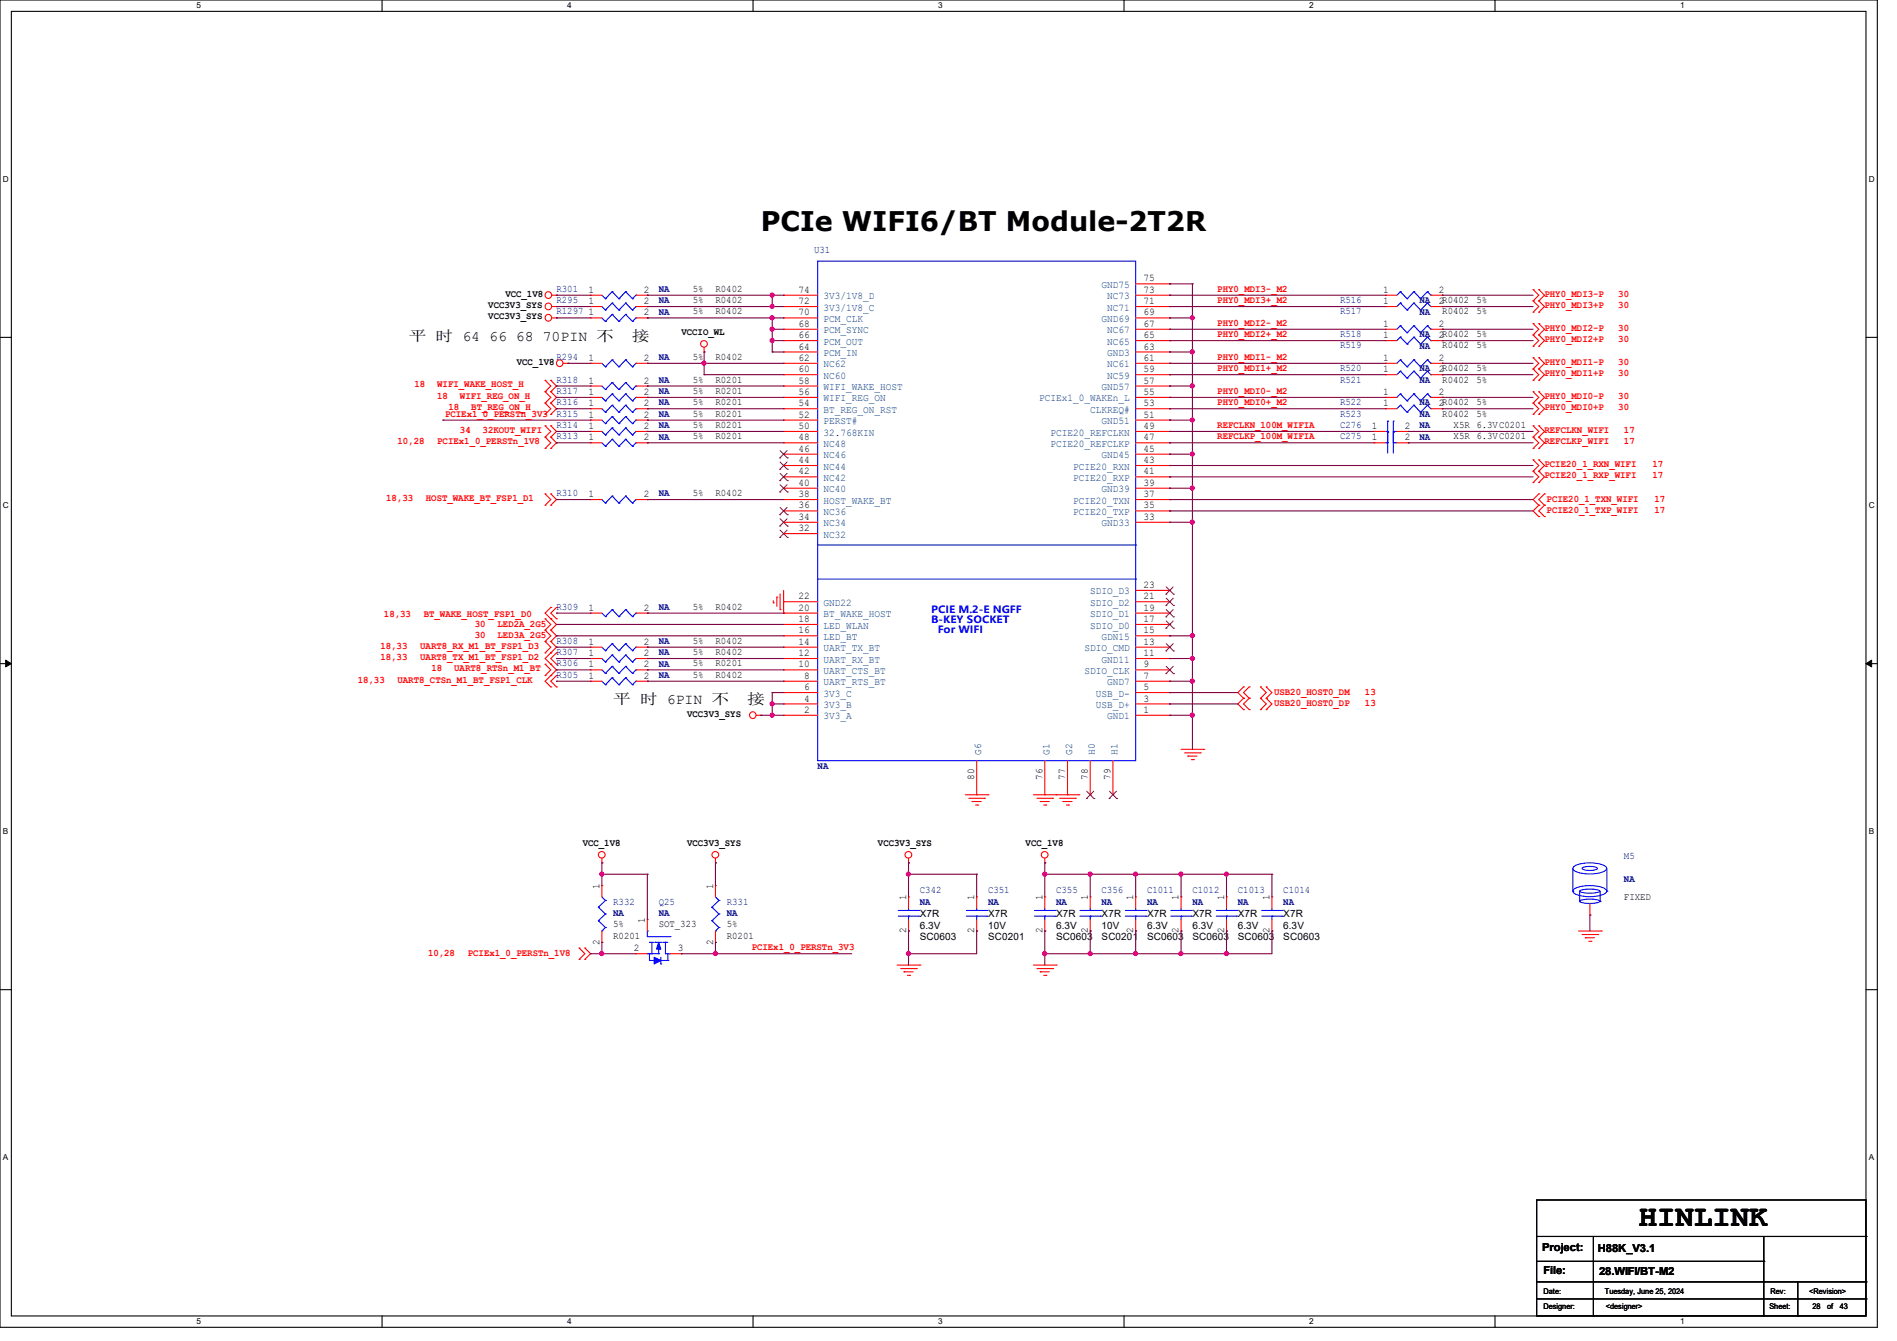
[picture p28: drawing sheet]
<svg xmlns="http://www.w3.org/2000/svg" width="297mm" height="210mm" viewBox="0 0 297 210" stroke-linecap="round" stroke-linejoin="round" font-family="sans-serif">
<defs><g id="words">
<text font-size="4.8" x="256.6" y="191.9">HINLINK</text>
<text font-size="4.2" x="119.1" y="36.2">PCIe WIFI6/BT Module-2T2R</text>
<g font-size="2.3">
<text x="64" y="53.4">平 时 64 66 68 70PIN 不</text>
<text x="98.9" y="53.4">接</text>
<text x="96" y="110.3">平 时 6PIN 不</text>
<text x="117" y="110.3">接</text>
</g>
<g font-size="1.7">
<text x="241.5" y="196">Project:</text>
<text x="250.1" y="196.1">H88K_V3.1</text>
<text x="241.6" y="199.5">File:</text>
<text x="250.4" y="199.7">28.WIFI/BT-M2</text>
</g>
<g font-size="1.6" fill="#00007f">
<text x="127.5" y="39.6">U31</text>
<text x="87.1" y="45.7">R301</text>
<text x="87.1" y="47.5">R295</text>
<text x="103.1" y="45.7">NA</text>
<text x="103.1" y="47.5">NA</text>
<text x="209.8" y="47.5">R516</text>
<text x="222.3" y="47.5">NA</text>
<text x="87.1" y="49.2">R1297</text>
<text x="103.1" y="49.3">NA</text>
<text x="209.8" y="49.2">R517</text>
<text x="209.8" y="52.8">R518</text>
<text x="222.3" y="49.3">NA</text>
<text x="222.3" y="52.8">NA</text>
<text x="87.1" y="59.9">R318</text>
<text x="87.1" y="56.3">R294</text>
<text x="103.1" y="59.9">NA</text>
<text x="103.1" y="56.4">NA</text>
<text x="209.8" y="54.6">R519</text>
<text x="209.8" y="58.1">R520</text>
<text x="209.8" y="59.9">R521</text>
<text x="222.3" y="54.6">NA</text>
<text x="222.3" y="58.2">NA</text>
<text x="222.3" y="59.9">NA</text>
<text x="87.1" y="65.2">R315</text>
<text x="87.1" y="63.5">R316</text>
<text x="87.1" y="61.7">R317</text>
<text x="103.1" y="65.3">NA</text>
<text x="103.1" y="63.5">NA</text>
<text x="103.1" y="61.7">NA</text>
<text x="209.8" y="65.2">R523</text>
<text x="209.8" y="63.5">R522</text>
<text x="222.3" y="65.3">NA</text>
<text x="222.3" y="63.5">NA</text>
<text x="87.1" y="67">R314</text>
<text x="87.1" y="68.8">R313</text>
<text x="103.1" y="67.1">NA</text>
<text x="103.1" y="68.8">NA</text>
<text x="209.8" y="68.8">C275</text>
<text x="209.8" y="67">C276</text>
<text x="222.3" y="68.8">NA</text>
<text x="222.3" y="67.1">NA</text>
<text x="87.1" y="77.7">R310</text>
<text x="103.1" y="77.7">NA</text>
<text x="87.1" y="95.5">R309</text>
<text x="103.1" y="95.5">NA</text>
<text x="87.1" y="100.8">R308</text>
<text x="103.1" y="100.8">NA</text>
<text x="87.1" y="102.6">R307</text>
<text x="87.1" y="104.4">R306</text>
<text x="87.1" y="106.1">R305</text>
<text x="103.1" y="102.6">NA</text>
<text x="103.1" y="104.4">NA</text>
<text x="103.1" y="106.2">NA</text>
<text x="128" y="120.4">NA</text>
<text x="254.3" y="134.6">M5</text>
<text x="96" y="141.7">R332</text>
<text x="96" y="143.5">NA</text>
<text x="103.1" y="141.7">Q25</text>
<text x="103.1" y="143.5">NA</text>
<text x="113.8" y="141.7">R331</text>
<text x="113.8" y="143.5">NA</text>
<text x="144" y="139.9">C342</text>
<text x="144" y="141.7">NA</text>
<text x="154.7" y="139.9">C351</text>
<text x="154.7" y="141.7">NA</text>
<text x="165.4" y="139.9">C355</text>
<text x="165.4" y="141.7">NA</text>
<text x="172.5" y="139.9">C356</text>
<text x="172.5" y="141.7">NA</text>
<text x="179.6" y="139.9">C1011</text>
<text x="179.6" y="141.7">NA</text>
<text x="186.7" y="139.9">C1012</text>
<text x="186.7" y="141.7">NA</text>
<text x="193.8" y="139.9">C1013</text>
<text x="193.8" y="141.7">NA</text>
<text x="200.9" y="139.9">C1014</text>
<text x="200.9" y="141.7">NA</text>
<text x="254.3" y="138.2">NA</text>
</g>
<g font-size="1.6">
<text x="79.1" y="46.4">VCC_1V8</text>
<text x="92.1" y="45.8">1</text>
<text x="92.1" y="47.6">1</text>
<text x="100.8" y="45.8">2</text>
<text x="100.8" y="47.6">2</text>
<text x="108.5" y="45.7">5%</text>
<text x="108.5" y="47.5">5%</text>
<text x="112" y="45.7">R0402</text>
<text x="112" y="47.5">R0402</text>
<text x="125" y="47.6">72</text>
<text x="125" y="45.8">74</text>
<text x="179" y="47.6">71</text>
<text x="179" y="44.1">75</text>
<text x="179" y="45.8">73</text>
<text x="216.6" y="47.6">1</text>
<text x="216.6" y="45.8">1</text>
<text x="225.3" y="47.6">2R0402</text>
<text x="225.3" y="45.8">2</text>
<text x="231.1" y="47.5">5%</text>
<text x="76.5" y="48.2">VCC3V3_SYS</text>
<text x="76.5" y="50">VCC3V3_SYS</text>
<text x="92.1" y="49.4">1</text>
<text x="100.8" y="49.4">2</text>
<text x="106.7" y="52.5">VCCIO_WL</text>
<text x="108.5" y="49.2">5%</text>
<text x="112" y="49.2">R0402</text>
<text x="125" y="53">66</text>
<text x="125" y="51.2">68</text>
<text x="125" y="49.4">70</text>
<text x="179" y="53">65</text>
<text x="179" y="51.2">67</text>
<text x="179" y="49.4">69</text>
<text x="216.6" y="53">1</text>
<text x="216.6" y="51.2">1</text>
<text x="225.3" y="53">2R0402</text>
<text x="225.3" y="51.2">2</text>
<text x="225.8" y="49.2">R0402</text>
<text x="231.1" y="49.2">5%</text>
<text x="231.1" y="52.8">5%</text>
<text x="80.9" y="57.1">VCC_1V8</text>
<text x="92.1" y="56.5">1</text>
<text x="100.8" y="56.5">2</text>
<text x="108.5" y="59.9">5%</text>
<text x="108.5" y="56.3">5%</text>
<text x="112" y="59.9">R0201</text>
<text x="112" y="56.3">R0402</text>
<text x="125" y="58.3">60</text>
<text x="125" y="56.5">62</text>
<text x="125" y="54.7">64</text>
<text x="179" y="58.3">59</text>
<text x="179" y="56.5">61</text>
<text x="179" y="54.7">63</text>
<text x="216.6" y="56.5">1</text>
<text x="216.6" y="58.3">1</text>
<text x="225.3" y="56.5">2</text>
<text x="225.3" y="58.3">2R0402</text>
<text x="225.8" y="54.6">R0402</text>
<text x="225.8" y="59.9">R0402</text>
<text x="231.1" y="54.6">5%</text>
<text x="231.1" y="58.1">5%</text>
<text x="231.1" y="59.9">5%</text>
<text x="92.1" y="60.1">1</text>
<text x="92.1" y="65.4">1</text>
<text x="92.1" y="63.6">1</text>
<text x="92.1" y="61.9">1</text>
<text x="100.8" y="60.1">2</text>
<text x="100.8" y="65.4">2</text>
<text x="100.8" y="63.6">2</text>
<text x="100.8" y="61.9">2</text>
<text x="108.5" y="65.2">5%</text>
<text x="108.5" y="63.5">5%</text>
<text x="108.5" y="61.7">5%</text>
<text x="112" y="65.2">R0201</text>
<text x="112" y="63.5">R0201</text>
<text x="112" y="61.7">R0201</text>
<text x="125" y="65.4">52</text>
<text x="125" y="63.6">54</text>
<text x="125" y="61.9">56</text>
<text x="125" y="60.1">58</text>
<text x="179" y="65.4">51</text>
<text x="179" y="63.6">53</text>
<text x="179" y="61.9">55</text>
<text x="179" y="60.1">57</text>
<text x="216.6" y="63.6">1</text>
<text x="216.6" y="61.9">1</text>
<text x="225.3" y="63.6">2R0402</text>
<text x="225.3" y="61.9">2</text>
<text x="225.8" y="65.2">R0402</text>
<text x="231.1" y="65.2">5%</text>
<text x="231.1" y="63.5">5%</text>
<text x="92.1" y="67.2">1</text>
<text x="92.1" y="69">1</text>
<text x="100.8" y="67.2">2</text>
<text x="100.8" y="69">2</text>
<text x="108.5" y="67">5%</text>
<text x="108.5" y="68.8">5%</text>
<text x="112" y="67">R0201</text>
<text x="112" y="68.8">R0201</text>
<text x="125" y="70.7">46</text>
<text x="125" y="69">48</text>
<text x="125" y="67.2">50</text>
<text x="179" y="70.7">45</text>
<text x="179" y="69">47</text>
<text x="179" y="67.2">49</text>
<text x="214.8" y="69">1</text>
<text x="214.8" y="67.2">1</text>
<text x="219.9" y="69">2</text>
<text x="219.9" y="67.2">2</text>
<text x="227.6" y="68.8">X5R 6.3VC0201</text>
<text x="227.6" y="67">X5R 6.3VC0201</text>
<text x="92.1" y="77.9">1</text>
<text x="100.8" y="77.9">2</text>
<text x="108.5" y="77.7">5%</text>
<text x="112" y="77.7">R0402</text>
<text x="125" y="77.9">38</text>
<text x="125" y="76.1">40</text>
<text x="125" y="74.3">42</text>
<text x="125" y="72.5">44</text>
<text x="179" y="76.1">39</text>
<text x="179" y="77.9">37</text>
<text x="179" y="74.3">41</text>
<text x="179" y="72.5">43</text>
<text x="125" y="83.2">32</text>
<text x="125" y="81.4">34</text>
<text x="125" y="79.6">36</text>
<text x="179" y="79.6">35</text>
<text x="179" y="81.4">33</text>
<text x="92.1" y="95.6">1</text>
<text x="100.8" y="95.6">2</text>
<text x="108.5" y="95.5">5%</text>
<text x="112" y="95.5">R0402</text>
<text x="125" y="93.9">22</text>
<text x="125" y="95.6">20</text>
<text x="179" y="93.9">21</text>
<text x="179" y="92.1">23</text>
<text x="179" y="95.6">19</text>
<text x="92.1" y="101">1</text>
<text x="100.8" y="101">2</text>
<text x="108.5" y="100.8">5%</text>
<text x="112" y="100.8">R0402</text>
<text x="125" y="101">14</text>
<text x="125" y="99.2">16</text>
<text x="125" y="97.4">18</text>
<text x="179" y="101">13</text>
<text x="179" y="99.2">15</text>
<text x="179" y="97.4">17</text>
<text x="92.1" y="102.7">1</text>
<text x="92.1" y="104.5">1</text>
<text x="92.1" y="106.3">1</text>
<text x="100.8" y="102.7">2</text>
<text x="100.8" y="104.5">2</text>
<text x="100.8" y="106.3">2</text>
<text x="108.5" y="102.6">5%</text>
<text x="108.5" y="104.4">5%</text>
<text x="108.5" y="106.1">5%</text>
<text x="112" y="102.6">R0402</text>
<text x="112" y="104.4">R0201</text>
<text x="112" y="106.1">R0402</text>
<text x="125" y="104.5">10</text>
<text x="125" y="102.7">12</text>
<text x="125.9" y="106.3">8</text>
<text x="179" y="106.3">7</text>
<text x="179" y="104.5">9</text>
<text x="179" y="102.7">11</text>
<text x="107.6" y="112.2">VCC3V3_SYS</text>
<text x="125.9" y="111.6">2</text>
<text x="125.9" y="109.9">4</text>
<text x="125.9" y="108.1">6</text>
<text x="179" y="111.6">1</text>
<text x="179" y="109.9">3</text>
<text x="179" y="108.1">5</text>
<text x="152.5" y="122.1" transform="rotate(-90 152.5 122.1)">80</text>
<text x="163.2" y="122.1" transform="rotate(-90 163.2 122.1)">76</text>
<text x="166.8" y="122.1" transform="rotate(-90 166.8 122.1)">77</text>
<text x="170.3" y="122.1" transform="rotate(-90 170.3 122.1)">78</text>
<text x="173.9" y="122.1" transform="rotate(-90 173.9 122.1)">79</text>
<text x="91.2" y="132.5">VCC_1V8</text>
<text x="107.6" y="132.5">VCC3V3_SYS</text>
<text x="137.5" y="132.5">VCC3V3_SYS</text>
<text x="160.6" y="132.5">VCC_1V8</text>
<text x="93.9" y="139.2" transform="rotate(-90 93.9 139.2)">1</text>
<text x="111.6" y="139.2" transform="rotate(-90 111.6 139.2)">1</text>
<text x="141.9" y="141" transform="rotate(-90 141.9 141)">1</text>
<text x="144" y="143.7">X7R</text>
<text x="152.5" y="141" transform="rotate(-90 152.5 141)">1</text>
<text x="154.7" y="143.7">X7R</text>
<text x="163.2" y="141" transform="rotate(-90 163.2 141)">1</text>
<text x="165.4" y="143.7">X7R</text>
<text x="170.3" y="141" transform="rotate(-90 170.3 141)">1</text>
<text x="172.5" y="143.7">X7R</text>
<text x="177.4" y="141" transform="rotate(-90 177.4 141)">1</text>
<text x="179.6" y="143.7">X7R</text>
<text x="184.5" y="141" transform="rotate(-90 184.5 141)">1</text>
<text x="186.7" y="143.7">X7R</text>
<text x="191.6" y="141" transform="rotate(-90 191.6 141)">1</text>
<text x="193.8" y="143.7">X7R</text>
<text x="198.8" y="141" transform="rotate(-90 198.8 141)">1</text>
<text x="200.9" y="143.7">X7R</text>
<text x="254.3" y="141">FIXED</text>
<text x="93.9" y="147.9" transform="rotate(-90 93.9 147.9)">2</text>
<text x="96" y="147">R0201</text>
<text x="96" y="145.2">5%</text>
<text x="99.2" y="149">2</text>
<text x="101" y="144.6" transform="rotate(-90 101 144.6)">1</text>
<text x="103.1" y="145.2">SOT_323</text>
<text x="106.1" y="149">3</text>
<text x="111.6" y="147.9" transform="rotate(-90 111.6 147.9)">2</text>
<text x="113.8" y="147">R0201</text>
<text x="113.8" y="145.2">5%</text>
<text x="141.9" y="146.1" transform="rotate(-90 141.9 146.1)">2</text>
<text x="144" y="147.2">SC0603</text>
<text x="144" y="145.5">6.3V</text>
<text x="152.5" y="146.1" transform="rotate(-90 152.5 146.1)">2</text>
<text x="154.7" y="147.2">SC0201</text>
<text x="154.7" y="145.5">10V</text>
<text x="163.2" y="146.1" transform="rotate(-90 163.2 146.1)">2</text>
<text x="165.4" y="147.2">SC0603</text>
<text x="165.4" y="145.5">6.3V</text>
<text x="170.3" y="146.1" transform="rotate(-90 170.3 146.1)">2</text>
<text x="172.5" y="147.2">SC0201</text>
<text x="172.5" y="145.5">10V</text>
<text x="177.4" y="146.1" transform="rotate(-90 177.4 146.1)">2</text>
<text x="179.6" y="147.2">SC0603</text>
<text x="179.6" y="145.5">6.3V</text>
<text x="184.5" y="146.1" transform="rotate(-90 184.5 146.1)">2</text>
<text x="186.7" y="147.2">SC0603</text>
<text x="186.7" y="145.5">6.3V</text>
<text x="191.6" y="146.1" transform="rotate(-90 191.6 146.1)">2</text>
<text x="193.8" y="147.2">SC0603</text>
<text x="193.8" y="145.5">6.3V</text>
<text x="198.8" y="146.1" transform="rotate(-90 198.8 146.1)">2</text>
<text x="200.9" y="147.2">SC0603</text>
<text x="200.9" y="145.5">6.3V</text>
</g>
<g font-size="1.6" fill="#003f7f">
<text x="128.9" y="46.9">3V3/1V8_D</text>
<text x="172.5" y="45.1">GND75</text>
<text x="173.4" y="46.9">NC73</text>
<text x="128.9" y="54">PCM_OUT</text>
<text x="128.9" y="52.2">PCM_SYNC</text>
<text x="128.9" y="50.4">PCM_CLK</text>
<text x="128.9" y="48.6">3V3/1V8_C</text>
<text x="172.5" y="50.4">GND69</text>
<text x="173.4" y="54">NC65</text>
<text x="173.4" y="52.2">NC67</text>
<text x="173.4" y="48.6">NC71</text>
<text x="128.9" y="59.3">NC60</text>
<text x="128.9" y="57.5">NC62</text>
<text x="128.9" y="55.8">PCM_IN</text>
<text x="173.4" y="59.3">NC59</text>
<text x="173.4" y="57.5">NC61</text>
<text x="173.4" y="55.8">GND3</text>
<text x="128.9" y="64.6">BT_REG_ON_RST</text>
<text x="128.9" y="62.9">WIFI_REG_ON</text>
<text x="128.9" y="61.1">WIFI_WAKE_HOST</text>
<text x="162.7" y="62.9">PCIEx1_0_WAKEn_L</text>
<text x="170.7" y="64.6">CLKREQ#</text>
<text x="172.5" y="61.1">GND57</text>
<text x="128.9" y="71.8">NC46</text>
<text x="128.9" y="70">NC48</text>
<text x="128.9" y="68.2">32.768KIN</text>
<text x="128.9" y="66.4">PERST#</text>
<text x="164.5" y="70">PCIE20_REFCLKP</text>
<text x="164.5" y="68.2">PCIE20_REFCLKN</text>
<text x="172.5" y="71.8">GND45</text>
<text x="172.5" y="66.4">GND51</text>
<text x="128.9" y="77.1">NC40</text>
<text x="128.9" y="75.3">NC42</text>
<text x="128.9" y="73.5">NC44</text>
<text x="168" y="75.3">PCIE20_RXP</text>
<text x="168" y="73.5">PCIE20_RXN</text>
<text x="172.5" y="77.1">GND39</text>
<text x="128.9" y="82.4">NC34</text>
<text x="128.9" y="80.6">NC36</text>
<text x="128.9" y="78.9">HOST_WAKE_BT</text>
<text x="168" y="78.9">PCIE20_TXN</text>
<text x="168" y="80.6">PCIE20_TXP</text>
<text x="172.5" y="82.4">GND33</text>
<text x="128.9" y="84.2">NC32</text>
<text x="128.9" y="94.9">GND22</text>
<text x="170.7" y="94.9">SDIO_D2</text>
<text x="170.7" y="93.1">SDIO_D3</text>
<text x="128.9" y="102">UART_TX_BT</text>
<text x="128.9" y="100.2">LED_BT</text>
<text x="128.9" y="98.4">LED_WLAN</text>
<text x="128.9" y="96.6">BT_WAKE_HOST</text>
<text x="169.8" y="102">SDIO_CMD</text>
<text x="170.7" y="98.4">SDIO_D0</text>
<text x="170.7" y="96.6">SDIO_D1</text>
<text x="172.5" y="100.2">GDN15</text>
<text x="128.9" y="107.3">UART_RTS_BT</text>
<text x="128.9" y="105.5">UART_CTS_BT</text>
<text x="128.9" y="103.8">UART_RX_BT</text>
<text x="169.8" y="105.5">SDIO_CLK</text>
<text x="172.5" y="103.8">GND11</text>
<text x="173.4" y="107.3">GND7</text>
<text x="128.9" y="112.7">3V3_A</text>
<text x="128.9" y="110.9">3V3_B</text>
<text x="128.9" y="109.1">3V3_C</text>
<text x="171.6" y="110.9">USB_D+</text>
<text x="171.6" y="109.1">USB_D-</text>
<text x="173.4" y="112.7">GND1</text>
<text x="153.6" y="118.2" transform="rotate(-90 153.6 118.2)">G6</text>
<text x="164.3" y="118.2" transform="rotate(-90 164.3 118.2)">G1</text>
<text x="167.9" y="118.2" transform="rotate(-90 167.9 118.2)">G2</text>
<text x="171.4" y="118.2" transform="rotate(-90 171.4 118.2)">H0</text>
<text x="175" y="118.2" transform="rotate(-90 175 118.2)">H1</text>
</g>
<g font-size="1.6" fill="#f00">
<text x="190.6" y="45.7">PHY0_MDI3-_M2</text>
<text x="190.6" y="47.5">PHY0_MDI3+_M2</text>
<text x="241.8" y="46.4">PHY0_MDI3-P</text>
<text x="253.4" y="46.4">30</text>
<text x="190.6" y="51">PHY0_MDI2-_M2</text>
<text x="190.6" y="52.8">PHY0_MDI2+_M2</text>
<text x="241.8" y="48.2">PHY0_MDI3+P</text>
<text x="241.8" y="51.8">PHY0_MDI2-P</text>
<text x="241.8" y="53.6">PHY0_MDI2+P</text>
<text x="253.4" y="48.2">30</text>
<text x="253.4" y="51.8">30</text>
<text x="253.4" y="53.6">30</text>
<text x="190.6" y="56.3">PHY0_MDI1-_M2</text>
<text x="190.6" y="58.1">PHY0_MDI1+_M2</text>
<text x="241.8" y="57.1">PHY0_MDI1-P</text>
<text x="241.8" y="58.9">PHY0_MDI1+P</text>
<text x="253.4" y="57.1">30</text>
<text x="253.4" y="58.9">30</text>
<text x="64.9" y="60.7">18</text>
<text x="68.5" y="60.7">WIFI_WAKE_HOST_H</text>
<text x="68.5" y="62.4">18</text>
<text x="69.7" y="65.2">PCIEx1_0_PERSTn_3V3</text>
<text x="70.2" y="64.2">18</text>
<text x="72" y="62.4">WIFI_REG_ON_H</text>
<text x="73.8" y="64.2">BT_REG_ON_H</text>
<text x="190.6" y="61.7">PHY0_MDI0-_M2</text>
<text x="190.6" y="63.5">PHY0_MDI0+_M2</text>
<text x="241.8" y="62.4">PHY0_MDI0-P</text>
<text x="241.8" y="64.2">PHY0_MDI0+P</text>
<text x="253.4" y="62.4">30</text>
<text x="253.4" y="64.2">30</text>
<text x="62.2" y="69.6">10,28</text>
<text x="68.5" y="69.6">PCIEx1_0_PERSTn_1V8</text>
<text x="72" y="67.8">34</text>
<text x="75.6" y="67.8">32KOUT_WIFI</text>
<text x="190.6" y="67">REFCLKN_100M_WIFIA</text>
<text x="190.6" y="68.8">REFCLKP_100M_WIFIA</text>
<text x="241.8" y="67.8">REFCLKN_WIFI</text>
<text x="241.8" y="69.6">REFCLKP_WIFI</text>
<text x="254.3" y="67.8">17</text>
<text x="254.3" y="69.6">17</text>
<text x="241.8" y="73.1">PCIE20_1_RXN_WIFI</text>
<text x="241.8" y="74.9">PCIE20_1_RXP_WIFI</text>
<text x="258.7" y="73.1">17</text>
<text x="258.7" y="74.9">17</text>
<text x="60.5" y="78.4">18,33</text>
<text x="66.7" y="78.4">HOST_WAKE_BT_FSP1_D1</text>
<text x="242.1" y="78.6">PCIE20_1_TXN_WIFI</text>
<text x="242.1" y="80.4">PCIE20_1_TXP_WIFI</text>
<text x="259" y="78.6">17</text>
<text x="259" y="80.4">17</text>
<text x="59.6" y="101.6">18,33</text>
<text x="60.1" y="96.6">18,33</text>
<text x="65.8" y="101.6">UART8_RX_M1_BT_FSP1_D3</text>
<text x="66.3" y="96.6">BT_WAKE_HOST_FSP1_D0</text>
<text x="74.3" y="100">30</text>
<text x="74.3" y="98.2">30</text>
<text x="77.9" y="100">LED3A_2G5</text>
<text x="77.9" y="98.2">LED2A_2G5</text>
<text x="56" y="106.9">18,33</text>
<text x="59.6" y="103.3">18,33</text>
<text x="62.2" y="106.9">UART8_CTSn_M1_BT_FSP1_CLK</text>
<text x="65.8" y="103.3">UART8_TX_M1_BT_FSP1_D2</text>
<text x="67.6" y="105.1">18</text>
<text x="71.1" y="105.1">UART8_RTSn_M1_BT</text>
<text x="199.5" y="108.8">USB20_HOST0_DM</text>
<text x="199.5" y="110.6">USB20_HOST0_DP</text>
<text x="213.7" y="108.8">13</text>
<text x="213.7" y="110.6">13</text>
<text x="67" y="149.7">10,28</text>
<text x="73.2" y="149.7">PCIEx1_0_PERSTn_1V8</text>
<text x="117.7" y="148.8">PCIEx1_0_PERSTn_3V3</text>
</g>
<g font-size="1.6" fill="#00f">
<text x="145.8" y="95.9">PCIE M.2-E NGFF</text>
<text x="145.8" y="97.5">B-KEY SOCKET</text>
<text x="146.8" y="99.1">For WIFI</text>
</g>
<g font-size="1.3">
<text x="30.8" y="1.3">5</text>
<text x="88.8" y="1.3">4</text>
<text x="146.9" y="1.3">3</text>
<text x="205" y="1.3">2</text>
<text x="263.1" y="1.3">1</text>
<text x=".5" y="28.4">D</text>
<text x="292.6" y="28.4">D</text>
<text x=".5" y="79.5">C</text>
<text x="292.6" y="79.5">C</text>
<text x=".5" y="130.6">B</text>
<text x="292.6" y="130.6">B</text>
<text x=".5" y="181.7">A</text>
<text x="292.6" y="181.7">A</text>
<text x="30.8" y="207.4">5</text>
<text x="88.8" y="207.4">4</text>
<text x="146.9" y="207.4">3</text>
<text x="205" y="207.4">2</text>
<text x="263.1" y="207.4">1</text>
</g>
<g font-size="1.2">
<text x="241.6" y="202.6">Date:</text>
<text x="251.2" y="202.6">Tuesday, June 25, 2024</text>
<text x="277.2" y="202.6">Rev:</text>
<text x="283.3" y="202.6">&lt;Revision&gt;</text>
<text x="241.6" y="205.1">Designer:</text>
<text x="251.4" y="205.1">&lt;designer&gt;</text>
<text x="277" y="205.1">Sheet:</text>
<text x="283.8" y="205.1">28</text>
<text x="286" y="205.1">of</text>
<text x="288" y="205.1">43</text>
</g>
</g></defs>
<g fill="none" stroke="#000" stroke-width=".17">
<path d="M0 0h293.9v207.9h-293.9zM1.8 1.8h290.3v204.3h-290.3zM59.8 0v1.8M117.9 0v1.8M176 0v1.8M234.1 0v1.8M0 52.8h1.8M292.1 52.8h1.8M0 103.9h1.8M292.1 103.9h1.8M0 155h1.8M292.1 155h1.8"/>
<path d="M240.6 187.9h51.5v18.2h-51.5zM240.6 193.6h51.5M240.6 197.5h35.5M249.5 193.6v12.5M276.1 197.5h.1M276.1 193.6v12.5M292.1 193.6h.1M59.8 206.1v1.8M117.9 206.1v1.8M176 206.1v1.8M234.1 206.1v1.8M240.6 200.7h51.5"/>
<path d="M240.6 203.4h51.5M249.5 206.1h.1M276.1 206.1h.1M276.1 200.7h.1M281.5 206.1h.1M281.5 200.7v5.4M292.1 200.7h.1M292.1 203.4h.1"/>
</g>
<path d="M.9 103.4l.9 .5-.9 .5zM292.1 103.9l.9-.5v1z" fill="#000"/>
<path d="M.9 103.4l.9 .5-.9 .5zM292.1 103.9l.9-.5v1z" fill="none" stroke="#000" stroke-width=".16"/>
<g fill="none" stroke="#f00" stroke-width=".17">
<path d="M85.3 59.6h.1M85.3 59.6l.9 .9-.9 .8M86.2 59.6h.1M86.2 59.6l.9 .9-.9 .8M86.4 48h.7M86.4 46.2h.7M86.4 49.8h.7M87.1 48h.1M87.1 46.2h.1M87.1 49.8h.1M88.2 56.9h.7M88.9 56.9h.1"/>
<path d="M92.5 46.2h.1M92.5 48h.1M92.5 56.9h.1M92.5 48h1.7M92.5 56.9h1.7M92.5 46.2h1.7M99.6 48h1.7M99.6 56.9h1.7M99.6 46.2h1.7M101.3 46.2h.1M101.3 48h.1M101.3 56.9h.1"/>
<path d="M110.2 55.1h.1M110.2 54.4v.7M216.9 53.3h.1M216.9 48h.1M216.9 48h1.8M216.9 53.3h1.8M224 48h1.8M224 53.3h1.8M225.8 53.3h.1M225.8 48h.1M240 47.1h.1M240 45.3h.1"/>
<path d="M240 48.9h.1M240 52.5h.1M240 50.7h.1M240 54.2h.1M240 57.8h.1M240 56h.1M240 59.6h.1M240 45.3l.9 .9-.9 .9M240 47.1l.9 .9-.9 .9M240 50.7l.9 .9-.9 .9M240 52.5l.9 .8-.9 .9M240 56l.9 .9-.9 .9"/>
<path d="M240 57.8l.9 .9-.9 .9M240.9 47.1h.1M240.9 45.3h.1M240.9 48.9h.1M240.9 52.5h.1M240.9 50.7h.1M240.9 54.2h.1M240.9 57.8h.1M240.9 56h.1M240.9 59.6h.1M240.9 45.3l.9 .9-.9 .9M240.9 47.1l.9 .9-.9 .9"/>
<path d="M240.9 50.7l.9 .9-.9 .9M240.9 52.5l.9 .8-.9 .9M240.9 56l.9 .9-.9 .9M240.9 57.8l.9 .9-.9 .9M85.3 66.7h.1M85.3 68.5h.1M85.3 70.2h.1M85.3 77.3h.1M85.3 79.1h.1M85.3 63.1h.1M85.3 64.9h.1M85.3 61.3h.1"/>
<path d="M85.3 66.7l.9 .9-.9 .9M85.3 68.5l.9 .8-.9 .9M85.3 77.3l.9 .9-.9 .9M85.3 63.1l.9 .9-.9 .9M85.3 61.3l.9 .9-.9 .9M86.2 68.5h.1M86.2 66.7h.1M86.2 70.2h.1M86.2 79.1h.1M86.2 77.3h.1M86.2 64.9h.1M86.2 63.1h.1"/>
<path d="M86.2 61.3h.1M86.2 66.7l.9 .9-.9 .9M86.2 68.5l.9 .8-.9 .9M86.2 77.3l.9 .9-.9 .9M86.2 63.1l.9 .9-.9 .9M86.2 61.3l.9 .9-.9 .9M92.5 60.5h.1M92.5 65.8h.1M92.5 67.6h.1M92.5 60.5h1.7M92.5 65.8h1.7M92.5 67.6h1.7"/>
<path d="M99.6 60.5h1.7M99.6 65.8h1.7M99.6 67.6h1.7M101.3 60.5h.1M101.3 65.8h.1M101.3 67.6h.1M215.1 69.3h.1M215.1 69.3h1.8M216.9 64h.1M216.9 64h1.8M218.7 69.3h1.8M220.5 69.3h.1"/>
<path d="M224 64h1.8M225.8 64h.1M240 68.5h.1M240 66.7h.1M240 70.2h.1M240 73.8h.1M240 72h.1M240 75.6h.1M240 63.1h.1M240 61.3h.1M240 64.9h.1M240 66.7l.9 .9-.9 .9"/>
<path d="M240 68.5l.9 .8-.9 .9M240 72l.9 .9-.9 .9M240 73.8l.9 .9-.9 .9M240 61.3l.9 .9-.9 .9M240 63.1l.9 .9-.9 .9M240.9 68.5h.1M240.9 66.7h.1M240.9 70.2h.1M240.9 77.3h.1M240.9 79.1h.1M240.9 73.8h.1M240.9 72h.1"/>
<path d="M240.9 75.6h.1M240.9 63.1h.1M240.9 61.3h.1M240.9 64.9h.1M240.9 66.7l.9 .9-.9 .9M240.9 68.5l.9 .8-.9 .9M240.9 77.3l-.9 .9 .9 .9M240.9 79.1l-.9 .9 .9 .9M240.9 72l.9 .9-.9 .9M240.9 73.8l.9 .9-.9 .9M240.9 61.3l.9 .9-.9 .9M240.9 63.1l.9 .9-.9 .9"/>
<path d="M241.8 79.1h.1M241.8 77.3h.1M241.8 77.3l-.9 .9 .9 .9M241.8 79.1l-.9 .9 .9 .9M85.3 98.7h.1M85.3 96.9h.1M85.3 98.7l.9 .9-.9 .9M85.3 96.9l.9 .9-.9 .9M86.2 95.1h.1M86.2 96.9h.1M86.2 98.7h.1M86.2 95.1l-.9 .9 1.8 1.8-.9 .9"/>
<path d="M86.2 98.7l.9 .9-.9 .9M87.1 95.1h.1M87.1 96.9h.1M87.1 95.1l-.9 .9 .9 .9M92.5 96h.1M92.5 96h1.7M99.6 96h1.7M101.3 96h.1M121.1 94.4h.1M121.1 94.1v.3M121.6 93.5h.1M121.6 93.5v1.5"/>
<path d="M122.1 95.5h.1M122.1 93v2.5M122.7 96h.1M122.7 92.5v3.5M240.9 80.9h.1M241.8 80.9h.1M85.3 102.2h.1M85.3 100.5h.1M85.3 105.8h.1M85.3 104h.1M85.3 100.5l.9 .8-.9 .9M85.3 104l.9 .9-.9 .9"/>
<path d="M86.2 100.5h.1M86.2 102.2h.1M86.2 104h.1M86.2 105.8h.1M86.2 107.6h.1M86.2 100.5l.9 .8-1.8 1.8 1.8 1.8-1.8 1.8 .9 .9M87.1 104h.1M87.1 102.2h.1M87.1 107.6h.1M87.1 105.8h.1M87.1 102.2l-.9 .9 .9 .9M87.1 105.8l-.9 .9 .9 .9"/>
<path d="M118.4 112h.7M119.1 112h.1M184.9 117.3h3.6M185.5 117.9h2.4M186 118.4h.1M186 118.4h1.4M186.5 119h.4M186.9 119h.1M187.9 117.9h.1M188.5 117.3h.1M194.7 107.6h.1M194.7 109.3h.1"/>
<path d="M194.7 111.1h.1M194.7 107.6l-.9 .9 .9 .8M194.7 109.3l-.9 .9 .9 .9M195.6 109.3h.1M195.6 107.6h.1M195.6 111.1h.1M195.6 107.6l-.9 .9 .9 .8M195.6 109.3l-.9 .9 .9 .9M197.4 109.3h.1M197.4 107.6h.1M197.4 111.1h.1M197.4 107.6l.8 .9-.8 .8"/>
<path d="M197.4 109.3l.8 .9-.8 .9M198.2 109.3h.1M198.2 107.6h.1M198.2 111.1h.1M198.2 107.6l.9 .9-.9 .8M198.2 109.3l.9 .9-.9 .9M94.2 135.1h.1M94.2 134.4v.7M112 135.1h.1M112 138.7h.1M112 134.4v.7M112 138.7v1.8"/>
<path d="M142.2 135.1h.1M142.2 134.4v.7M151.1 124.5h3.6M151.7 125h2.4M152.2 125.5h.1M152.2 125.5h1.4M152.7 126.1h.4M153.1 126.1h.1M154.1 125h.1M154.7 124.5h.1M161.8 124.5h7.1M162.3 125h2.5"/>
<path d="M162.9 125.5h.1M162.9 125.5h1.4M163.4 126.1h.3M163.6 135.1h.1M163.6 134.4v.7M163.7 126.1h.1M164.8 125h.1M165.4 124.5h.1M165.9 125h2.5M166.4 125.5h.1M166.4 125.5h1.5M167 126.1h.3"/>
<path d="M167.3 126.1h.1M168.4 125h.1M168.9 124.5h.1M90.7 150.2h.1M90.7 148.5h.1M90.7 148.5l.9 .9-.9 .8M91.6 148.5h.1M91.6 150.2h.1M91.6 148.5l.9 .9-.9 .8M112 147.6h.1M112 145.8v1.8M140.5 151.1h3.5"/>
<path d="M141 151.7h2.5M141.5 152.2h.1M141.5 152.2h1.5M142.1 152.7h.3M142.4 152.7h.1M143.5 151.7h.1M144 151.1h.1M161.8 151.1h3.6M162.3 151.7h2.5M162.9 152.2h.1M162.9 152.2h1.4M163.4 152.7h.3"/>
<path d="M163.7 152.7h.1M164.8 151.7h.1M165.4 151.1h.1M170.7 140.5h.1M170.7 145.8h.1M170.7 140.5v1.7M170.7 144v1.8M199.1 140.5h.1M199.1 145.8h.1M199.1 140.5v1.7M199.1 144v1.8M247.1 145.8h3.6"/>
<path d="M247.7 146.3h2.4M248.2 146.9h.1M248.2 146.9h1.4M248.8 147.4h.3M248.9 143.3h.1M248.9 141.5v1.8M249.1 147.4h.1M250.1 146.3h.1M250.7 145.8h.1"/>
<circle cx="85.8" cy="46.2" r=".52"/>
<circle cx="85.8" cy="48" r=".52"/>
<circle cx="85.8" cy="49.8" r=".52"/>
<circle cx="87.6" cy="56.9" r=".52"/>
<circle cx="110.2" cy="53.8" r=".52"/>
<circle cx="117.8" cy="112" r=".52"/>
<circle cx="94.2" cy="133.9" r=".52"/>
<circle cx="112" cy="133.9" r=".52"/>
<circle cx="142.2" cy="133.9" r=".52"/>
<circle cx="163.6" cy="133.9" r=".52"/>
</g>
<g fill="none" stroke="#00f" stroke-width=".17">
<path d="M94.2 46.2l.6 .6M94.2 48l.6 .6M94.2 56.9l.6 .5M94.8 46.8h.1M94.8 48.6h.1M94.8 57.4h.1M95.8 59.9h.1M95.8 45.7h.1M95.8 47.5h.1M95.8 56.3h.1M95.8 59.9l-1 1.1M95.8 59.9l1.1 1.1"/>
<path d="M95.8 45.7l-1 1.1M95.8 45.7l1.1 1.1M95.8 47.5l-1 1.1M95.8 47.5l1.1 1.1M95.8 56.3l-1 1.1M95.8 56.3l1.1 1.1M96.9 46.8h.1M96.9 48.6h.1M96.9 57.4h.1M98 59.9h.1M98 45.7h.1M98 47.5h.1"/>
<path d="M98 56.3h.1M98 59.9l-1.1 1.1M98 59.9l1 1.1M98 45.7l-1.1 1.1M98 45.7l1 1.1M98 47.5l-1.1 1.1M98 47.5l1 1.1M98 56.3l-1.1 1.1M98 56.3l1 1.1M99 46.8h.1M99 48.6h.1M99 57.4h.1"/>
<path d="M99.6 46.2h.1M99.6 48h.1M99.6 56.9h.1M99.6 46.2l-.6 .6M99.6 48l-.6 .6M99.6 56.9l-.6 .5M219.2 52.8h.1M219.2 47.5h.1M219.2 52.8l-.5 .5M219.2 52.8l1.1 1.1M219.2 47.5l-.5 .5M219.2 47.5l1.1 1.1"/>
<path d="M220.3 53.9h.1M220.3 48.6h.1M221.4 52.8h.1M221.4 47.5h.1M221.4 52.8l-1.1 1.1M221.4 52.8l1 1.1M221.4 47.5l-1.1 1.1M221.4 47.5l1 1.1M222.4 53.9h.1M222.4 48.6h.1M223.5 52.8h.1M223.5 47.5h.1"/>
<path d="M223.5 52.8l-1.1 1.1M223.5 52.8l.5 .5M223.5 47.5l-1.1 1.1M223.5 47.5l.5 .5M224 53.3h.1M224 48h.1M94.2 60.5l.6 .5M94.2 65.8l.6 .5M94.2 67.6l.6 .5M94.8 61h.1M94.8 66.3h.1M94.8 68.1h.1"/>
<path d="M95.8 65.2h.1M95.8 67h.1M95.8 65.2l-1 1.1M95.8 65.2l1.1 1.1M95.8 67l-1 1.1M95.8 67l1.1 1.1M96.9 61h.1M96.9 66.3h.1M96.9 68.1h.1M98 65.2h.1M98 67h.1M98 65.2l-1.1 1.1"/>
<path d="M98 65.2l1 1.1M98 67l-1.1 1.1M98 67l1 1.1M99 61h.1M99 66.3h.1M99 68.1h.1M99.6 60.5h.1M99.6 65.8h.1M99.6 67.6h.1M99.6 60.5l-.6 .5M99.6 65.8l-.6 .5M99.6 67.6l-.6 .5"/>
<path d="M216.9 69.3h.4M217.3 69.3h.1M217.3 67.7h.1M217.3 67.7v3.3M218.1 67.7h.1M218.1 69.3h.1M218.1 69.3h.6M218.1 67.7v3.3M219.2 63.5h.1M219.2 63.5l-.5 .5M219.2 63.5l1.1 1.1M220.3 64.6h.1"/>
<path d="M221.4 63.5h.1M221.4 63.5l-1.1 1.1M221.4 63.5l1 1.1M222.4 64.6h.1M223.5 63.5h.1M223.5 63.5l-1.1 1.1M223.5 63.5l.5 .5M224 64h.1M94.2 96l.6 .6M94.8 96.6h.1M95.8 95.5h.1M95.8 95.5l-1 1.1"/>
<path d="M95.8 95.5l1.1 1.1M96.9 96.6h.1M98 95.5h.1M98 95.5l-1.1 1.1M98 95.5l1 1.1M99 96.6h.1M99.6 96h.1M99.6 96l-.6 .6M246.3 139.6h.1M246.3 136v3.6M246.3 135.8a5.4 5.4 0 0 1 5.2 0v.2a1.41 1.41 0 0 1-1.3 .7 5.6 5.6 0 0 1-3.9-.5v-.2zM246.3 139.3a5.4 5.4 0 0 1 5.2 0v.3a1.41 1.41 0 0 1-1.3 .7 5.6 5.6 0 0 1-3.9-.5v-.2z"/>
<path d="M247.3 139.6a4.1 4.1 0 0 1 3.2 0 4.1 4.1 0 0 1-3.2 0zM247.3 139.6v1.6M247.8 135.9l1.1-.2a1.41 1.41 0 0 1 1.2 .3 2.45 2.45 0 0 1-2.4 0zM250.5 139.6v1.6M251.6 139.6h.1M251.6 136v3.6M101.7 147.6h.1M101.7 147.6h.7M102.1 149.4h.1M102.1 147.6v1.8M102.6 147.6h.1M102.6 147.6h1.1"/>
<path d="M103.1 149.4h.1M103.1 147.6v1.8M103.8 147.6h.1M103.8 147.6h.8M104.2 147.6h.1M104.2 147.6v1.8M111.5 142.1h.1M111.5 144.2h.1M111.5 142.1l1.1 1M111.5 144.2l1.1 1M112 145.8h.1M112 140.5l.6 .5"/>
<path d="M112.6 141h.1M112.6 143.1h.1M112.6 145.2h.1M112.6 141l-1.1 1.1M112.6 143.1l-1.1 1.1M112.6 145.2l-.6 .6M169.1 143.5h3.2M169.1 142.6h3.2M170.7 142.6h.1M170.7 143.5h.1M170.7 142.2v.4M170.7 143.5v.5"/>
<path d="M172.3 143.5h.1M172.3 142.6h.1M197.5 143.5h3.2M197.5 142.6h3.2M199.1 142.6h.1M199.1 143.5h.1M199.1 142.2v.4M199.1 143.5v.5M200.7 143.5h.1M200.7 142.6h.1M247.3 141.2h.1M247.4 141a5 5 0 0 1 3 0l.1 .1a3.9 3.9 0 0 1-3.2 0z"/>
<path d="M250.5 141.2h.1"/>
</g>
<path d="M103.1 147.6l.4 1h-.7z" fill="#00f"/>
<path d="M101.3 149.4h.1M101.3 149.4h1.8M103.1 147.6l.4 1h-.7z" fill="none" stroke="#00f" stroke-width=".17"/>
<path d="M102.4 149.9l1.1 .5-1.1 .6z" fill="#00f"/>
<g fill="none" stroke="#00f" stroke-width=".17">
<path d="M94.2 49.8l.6 .5M94.8 50.3h.1M95.8 49.2h.1M95.8 49.2l-1 1.1M95.8 49.2l1.1 1.1M96.9 50.3h.1M98 49.2h.1M98 49.2l-1.1 1.1M98 49.2l1 1.1M99 50.3h.1M99.6 49.8h.1M99.6 49.8l-.6 .5"/>
<path d="M128 40.9h49.8v78.2h-49.8zM219.2 56.3h.1M219.2 58.1h.1M219.2 45.7h.1M219.2 51h.1M219.2 56.3l-.5 .6M219.2 56.3l1.1 1.1M219.2 58.1l-.5 .6M219.2 58.1l1.1 1.1M219.2 45.7l-.5 .5M219.2 45.7l1.1 1.1M219.2 51l-.5 .6"/>
<path d="M219.2 51l1.1 1.1M220.3 57.4h.1M220.3 59.2h.1M220.3 46.8h.1M220.3 52.1h.1M221.4 56.3h.1M221.4 58.1h.1M221.4 45.7h.1M221.4 51h.1M221.4 56.3l-1.1 1.1M221.4 56.3l1 1.1M221.4 58.1l-1.1 1.1"/>
<path d="M221.4 58.1l1 1.1M221.4 45.7l-1.1 1.1M221.4 45.7l1 1.1M221.4 51l-1.1 1.1M221.4 51l1 1.1M222.4 57.4h.1M222.4 59.2h.1M222.4 46.8h.1M222.4 52.1h.1M223.5 56.3h.1M223.5 58.1h.1M223.5 45.7h.1"/>
<path d="M223.5 51h.1M223.5 56.3l-1.1 1.1M223.5 56.3l.5 .6M223.5 58.1l-1.1 1.1M223.5 58.1l.5 .6M223.5 45.7l-1.1 1.1M223.5 45.7l.5 .5M223.5 51l-1.1 1.1M223.5 51l.5 .6M224 56.9h.1M224 58.7h.1M224 46.2h.1"/>
<path d="M224 51.6h.1M94.2 69.3l.6 .6M94.2 64l.6 .6M94.2 78.2l.6 .6M94.2 62.2l.6 .6M94.8 69.9h.1M94.8 64.6h.1M94.8 78.8h.1M94.8 62.8h.1M95.8 68.8h.1M95.8 63.5h.1M95.8 77.7h.1"/>
<path d="M95.8 61.7h.1M95.8 68.8l-1 1.1M95.8 68.8l1.1 1.1M95.8 63.5l-1 1.1M95.8 63.5l1.1 1.1M95.8 77.7l-1 1.1M95.8 77.7l1.1 1.1M95.8 61.7l-1 1.1M95.8 61.7l1.1 1.1M96.9 69.9h.1M96.9 64.6h.1M96.9 78.8h.1"/>
<path d="M96.9 62.8h.1M98 68.8h.1M98 63.5h.1M98 77.7h.1M98 61.7h.1M98 68.8l-1.1 1.1M98 68.8l1 1.1M98 63.5l-1.1 1.1M98 63.5l1 1.1M98 77.7l-1.1 1.1M98 77.7l1 1.1M98 61.7l-1.1 1.1"/>
<path d="M98 61.7l1 1.1M99 69.9h.1M99 64.6h.1M99 78.8h.1M99 62.8h.1M99.6 69.3h.1M99.6 64h.1M99.6 78.2h.1M99.6 62.2h.1M99.6 69.3l-.6 .6M99.6 64l-.6 .6M99.6 78.2l-.6 .6"/>
<path d="M99.6 62.2l-.6 .6M216.9 67.6h.4M217.3 67.6h.1M217.3 66h.1M217.3 66v3.2M218.1 66h.1M218.1 67.6h.1M218.1 67.6h.6M218.1 66v3.2M219.2 61.7h.1M219.2 61.7l-.5 .5M219.2 61.7l1.1 1.1"/>
<path d="M220.3 62.8h.1M221.4 61.7h.1M221.4 61.7l-1.1 1.1M221.4 61.7l1 1.1M222.4 62.8h.1M223.5 61.7h.1M223.5 61.7l-1.1 1.1M223.5 61.7l.5 .5M224 62.2h.1M128 90.7h49.8M128 85.3h49.8M177.8 90.7h.1"/>
<path d="M177.8 85.3h.1M94.2 101.3l.6 .6M94.2 103.1l.6 .6M94.2 104.9l.6 .6M94.2 106.7l.6 .5M94.8 101.9h.1M94.8 103.7h.1M94.8 105.5h.1M94.8 107.2h.1M95.8 100.8h.1M95.8 102.6h.1M95.8 104.4h.1"/>
<path d="M95.8 106.1h.1M95.8 100.8l-1 1.1M95.8 100.8l1.1 1.1M95.8 102.6l-1 1.1M95.8 102.6l1.1 1.1M95.8 104.4l-1 1.1M95.8 104.4l1.1 1.1M95.8 106.1l-1 1.1M95.8 106.1l1.1 1.1M96.9 101.9h.1M96.9 103.7h.1M96.9 105.5h.1"/>
<path d="M96.9 107.2h.1M98 100.8h.1M98 102.6h.1M98 104.4h.1M98 106.1h.1M98 100.8l-1.1 1.1M98 100.8l1 1.1M98 102.6l-1.1 1.1M98 102.6l1 1.1M98 104.4l-1.1 1.1M98 104.4l1 1.1M98 106.1l-1.1 1.1"/>
<path d="M98 106.1l1 1.1M99 101.9h.1M99 103.7h.1M99 105.5h.1M99 107.2h.1M99.6 101.3h.1M99.6 103.1h.1M99.6 104.9h.1M99.6 106.7h.1M99.6 101.3l-.6 .6M99.6 103.1l-.6 .6M99.6 104.9l-.6 .6"/>
<path d="M99.6 106.7l-.6 .5M93.7 142.1h.1M93.7 144.2h.1M93.7 142.1l1.1 1M93.7 144.2l1.1 1M94.2 145.8h.1M94.2 140.5l.6 .5M94.8 141h.1M94.8 143.1h.1M94.8 145.2h.1M94.8 141l-1.1 1.1M94.8 143.1l-1.1 1.1"/>
<path d="M94.8 145.2l-.6 .6M101.3 145.8h.1M101.3 145.8v.9h3.6M101.7 150.4h.1M101.7 149.4h.1M101.7 150.4h.7M101.7 149.4v1M102.4 149.9l1.1 .5-1.1 .6zM103.5 150.4h.1M103.5 151h.1M103.5 150.4h1.1M103.5 149.9v1.1"/>
<path d="M104.2 149.4h.7M104.6 150.4h.1M104.6 149.4v1M104.9 146.7h.1M104.9 149.4h.1M140.6 143.5h3.2M140.6 142.6h3.2M142.2 142.6h.1M142.2 143.5h.1M142.2 142.2v.4M142.2 143.5v.5M143.8 143.5h.1"/>
<path d="M143.8 142.6h.1M151.3 143.5h3.2M151.3 142.6h3.2M152.9 142.6h.1M152.9 143.5h.1M152.9 142.2v.4M152.9 143.5v.5M154.5 143.5h.1M154.5 142.6h.1M162 143.5h3.2M162 142.6h3.2M163.6 142.6h.1"/>
<path d="M163.6 143.5h.1M163.6 142.2v.4M163.6 143.5v.5M165.2 143.5h.1M165.2 142.6h.1M176.2 143.5h3.2M176.2 142.6h3.2M177.8 142.6h.1M177.8 143.5h.1M177.8 142.2v.4M177.8 143.5v.5M179.4 143.5h.1"/>
<path d="M179.4 142.6h.1M183.3 143.5h3.2M183.3 142.6h3.2M184.9 142.6h.1M184.9 143.5h.1M184.9 142.2v.4M184.9 143.5v.5M186.5 143.5h.1M186.5 142.6h.1M190.4 143.5h3.2M190.4 142.6h3.2M192 142.6h.1"/>
<path d="M192 143.5h.1M192 142.2v.4M192 143.5v.5M193.6 143.5h.1M193.6 142.6h.1"/>
</g>
<g fill="none" stroke="#f00" stroke-width=".17">
<path d="M92.5 49.8h.1M92.5 49.8h1.7M99.6 49.8h1.7M101.3 49.8h.1M122.7 58.7h.1M122.7 56.9h.1M122.7 55.1h.1M122.7 53.3h.1M122.7 51.6h.1M122.7 49.8h.1M122.7 48h.1M122.7 46.2h.1"/>
<path d="M122.7 58.7h5.3M122.7 56.9h5.3M122.7 55.1h5.3M122.7 53.3h5.3M122.7 51.6h5.3M122.7 49.8h5.3M122.7 48h5.3M122.7 46.2h5.3M177.8 58.7h5.3M177.8 56.9h5.3M177.8 55.1h5.3M177.8 53.3h5.3"/>
<path d="M177.8 51.6h5.3M177.8 49.8h5.3M177.8 48h5.3M177.8 46.2h5.3M177.8 44.5h5.3M183.1 58.7h.1M183.1 56.9h.1M183.1 55.1h.1M183.1 53.3h.1M183.1 51.6h.1M183.1 49.8h.1M183.1 48h.1"/>
<path d="M183.1 44.5h.1M183.1 46.2h.1M216.9 56.9h.1M216.9 58.7h.1M216.9 46.2h.1M216.9 51.6h.1M216.9 58.7h1.8M216.9 56.9h1.8M216.9 51.6h1.8M216.9 46.2h1.8M224 58.7h1.8M224 56.9h1.8"/>
<path d="M224 51.6h1.8M224 46.2h1.8M225.8 56.9h.1M225.8 58.7h.1M225.8 46.2h.1M225.8 51.6h.1M92.5 69.3h.1M92.5 64h.1M92.5 78.2h.1M92.5 62.2h.1M92.5 78.2h1.7M92.5 69.3h1.7"/>
<path d="M92.5 64h1.7M92.5 62.2h1.7M99.6 78.2h1.7M99.6 69.3h1.7M99.6 64h1.7M99.6 62.2h1.7M101.3 69.3h.1M101.3 64h.1M101.3 78.2h.1M101.3 62.2h.1M122.7 78.2h.1M122.7 76.5h.1"/>
<path d="M122.7 74.7h.1M122.7 72.9h.1M122.7 71.1h.1M122.7 69.3h.1M122.7 67.6h.1M122.7 65.8h.1M122.7 64h.1M122.7 62.2h.1M122.7 60.5h.1M122.7 67.6h5.3M122.7 78.2h5.3M122.7 76.5h5.3"/>
<path d="M122.7 74.7h5.3M122.7 72.9h5.3M122.7 71.1h5.3M122.7 69.3h5.3M122.7 65.8h5.3M122.7 64h5.3M122.7 62.2h5.3M122.7 60.5h5.3M177.8 67.6h5.3M177.8 78.2h5.3M177.8 76.5h5.3M177.8 74.7h5.3"/>
<path d="M177.8 72.9h5.3M177.8 71.1h5.3M177.8 69.3h5.3M177.8 65.8h5.3M177.8 64h5.3M177.8 62.2h5.3M177.8 60.5h5.3M183.1 76.5h.1M183.1 78.2h.1M183.1 74.7h.1M183.1 72.9h.1M183.1 71.1h.1"/>
<path d="M183.1 69.3h.1M183.1 67.6h.1M183.1 65.8h.1M183.1 64h.1M183.1 62.2h.1M183.1 60.5h.1M215.1 67.6h.1M215.1 67.6h1.8M216.9 62.2h.1M216.9 62.2h1.8M218.7 67.6h1.8M220.5 67.6h.1"/>
<path d="M224 62.2h1.8M225.8 62.2h.1M122.7 94.2h.1M122.7 83.6h.1M122.7 81.8h.1M122.7 80h.1M122.7 99.6h.1M122.7 97.8h.1M122.7 96h.1M122.7 94.2h5.3M122.7 83.6h5.3M122.7 81.8h5.3"/>
<path d="M122.7 80h5.3M122.7 99.6h5.3M122.7 97.8h5.3M122.7 96h5.3M177.8 94.2h5.3M177.8 92.5h5.3M177.8 81.8h5.3M177.8 80h5.3M177.8 99.6h5.3M177.8 97.8h5.3M177.8 96h5.3M183.1 94.2h.1"/>
<path d="M183.1 92.5h.1M183.1 80h.1M183.1 81.8h.1M183.1 99.6h.1M183.1 97.8h.1M183.1 96h.1M92.5 101.3h.1M92.5 103.1h.1M92.5 104.9h.1M92.5 106.7h.1M92.5 106.7h1.7M92.5 104.9h1.7"/>
<path d="M92.5 103.1h1.7M92.5 101.3h1.7M99.6 106.7h1.7M99.6 104.9h1.7M99.6 103.1h1.7M99.6 101.3h1.7M101.3 101.3h.1M101.3 103.1h.1M101.3 104.9h.1M101.3 106.7h.1M122.7 112h.1M122.7 110.2h.1"/>
<path d="M122.7 108.5h.1M122.7 106.7h.1M122.7 104.9h.1M122.7 103.1h.1M122.7 101.3h.1M122.7 112h5.3M122.7 110.2h5.3M122.7 108.5h5.3M122.7 106.7h5.3M122.7 104.9h5.3M122.7 103.1h5.3M122.7 101.3h5.3"/>
<path d="M152.9 119.1v5.4M163.6 119.1v5.4M167.1 119.1v5.4M170.7 119.1v5.4M174.2 119.1v5.4M177.8 112h5.3M177.8 110.2h5.3M177.8 108.5h5.3M177.8 106.7h5.3M177.8 104.9h5.3M177.8 103.1h5.3M177.8 101.3h5.3"/>
<path d="M183.1 112h.1M183.1 110.2h.1M183.1 108.5h.1M183.1 106.7h.1M183.1 104.9h.1M183.1 103.1h.1M183.1 101.3h.1M94.2 138.7h.1M94.2 138.7v1.8M152.9 124.5h.1M163.6 124.5h.1M167.1 124.5h.1"/>
<path d="M170.7 124.5h.1M174.2 124.5h.1M94.2 147.6h.1M94.2 145.8v1.8M99.6 149.4h.1M99.6 149.4h1.7M101.3 144h.1M101.3 144v1.8M104.9 149.4h1.8M106.7 149.4h.1M142.2 140.5h.1M142.2 145.8h.1"/>
<path d="M142.2 140.5v1.7M142.2 144v1.8M152.9 140.5h.1M152.9 145.8h.1M152.9 140.5v1.7M152.9 144v1.8M163.6 140.5h.1M163.6 145.8h.1M163.6 140.5v1.7M163.6 144v1.8M177.8 140.5h.1M177.8 145.8h.1"/>
<path d="M177.8 140.5v1.7M177.8 144v1.8M184.9 140.5h.1M184.9 145.8h.1M184.9 140.5v1.7M184.9 144v1.8M192 140.5h.1M192 145.8h.1M192 140.5v1.7M192 144v1.8"/>
</g>
<g fill="none" stroke="#7f3f00" stroke-width=".16">
<path d="M122.1 77h.1M122.1 75.3h.1M122.1 73.5h.1M122.1 71.7h.1M122.1 79.5l1.2 1.1M122.1 75.9l1.2 1.1M122.1 74.1l1.2 1.2M122.1 72.3l1.2 1.2M122.1 70.6l1.2 1.1M123.2 79.5l-1.1 1.1M123.2 75.9l-1.1 1.1M123.2 74.1l-1.1 1.2"/>
<path d="M123.2 72.3l-1.1 1.2M123.2 70.6l-1.1 1.1M123.3 77h.1M123.3 75.3h.1M123.3 73.5h.1M123.3 71.7h.1M122.1 84.2h.1M122.1 82.4h.1M122.1 80.6h.1M122.1 83l1.2 1.2M122.1 81.2l1.2 1.2M123.2 83l-1.1 1.2"/>
<path d="M123.2 81.2l-1.1 1.2M123.3 84.2h.1M123.3 82.4h.1M123.3 80.6h.1M182.5 94.8h.1M182.5 93.1h.1M182.5 98.4h.1M182.5 96.6h.1M182.6 93.7l1.1 1.1M182.6 91.9l1.1 1.2M182.6 97.2l1.1 1.2M182.6 95.5l1.1 1.1"/>
<path d="M183.7 93.7l-1.2 1.1M183.7 91.9l-1.2 1.2M183.7 97.2l-1.2 1.2M183.7 95.5l-1.2 1.1M183.7 94.8h.1M183.7 93.1h.1M183.7 98.4h.1M183.7 96.6h.1M182.5 105.5h.1M182.5 101.9h.1M182.6 104.4l1.1 1.1M182.6 100.8l1.1 1.1"/>
<path d="M183.7 104.4l-1.2 1.1M183.7 100.8l-1.2 1.1M183.7 105.5h.1M183.7 101.9h.1M170.1 125.1h.1M170.1 123.9l1.2 1.2M171.2 123.9l-1.1 1.2M171.3 125.1h.1M173.7 125.1h.1M173.7 123.9l1.1 1.2M174.8 123.9l-1.1 1.2M174.8 125.1h.1"/>
</g>
<g fill="none" stroke="#7f003f" stroke-width=".17">
<path d="M183.1 44.5h.1M183.1 44.5h3.6M186.7 44.5h.1M186.7 44.5v5.3M87.1 64h.1M87.1 62.2h.1M87.1 64h5.4M87.1 62.2h5.4M87.1 96h.1M87.1 96h5.4M101.3 96h.1M101.3 96h21.4"/>
<path d="M183.1 112h.1M183.1 112h3.6"/>
</g>
<circle cx="186.7" cy="112" r=".32" fill="#f0f"/>
<circle cx="186.7" cy="112" r=".32" fill="none" stroke="#f0f" stroke-width=".17"/>
<path d="M183.1 99.6h.1M183.1 99.6h3.6" fill="none" stroke="#7f003f" stroke-width=".17"/>
<circle cx="186.7" cy="99.5" r=".32" fill="#f0f"/>
<circle cx="186.7" cy="99.5" r=".32" fill="none" stroke="#f0f" stroke-width=".17"/>
<path d="M186.7 99.6h.1M186.7 99.6v7.1M183.1 103.1h.1M183.1 103.1h3.6M186.7 103.1h.1" fill="none" stroke="#7f003f" stroke-width=".17"/>
<circle cx="186.7" cy="106.7" r=".32" fill="#f0f"/>
<circle cx="186.7" cy="106.7" r=".32" fill="none" stroke="#f0f" stroke-width=".17"/>
<circle cx="186.7" cy="103.1" r=".32" fill="#f0f"/>
<circle cx="186.7" cy="103.1" r=".32" fill="none" stroke="#f0f" stroke-width=".17"/>
<path d="M183.1 81.8h.1M183.1 81.8h3.6M183.1 106.7h.1M183.1 106.7h3.6M186.7 106.7h.1M186.7 106.7v5.3" fill="none" stroke="#7f003f" stroke-width=".17"/>
<circle cx="186.7" cy="81.8" r=".32" fill="#f0f"/>
<circle cx="186.7" cy="81.8" r=".32" fill="none" stroke="#f0f" stroke-width=".17"/>
<path d="M183.1 76.5h.1M183.1 76.5h3.6M186.7 76.5h.1M186.7 76.5v23.1M186.7 81.8h.1" fill="none" stroke="#7f003f" stroke-width=".17"/>
<circle cx="186.7" cy="76.4" r=".32" fill="#f0f"/>
<circle cx="186.7" cy="76.4" r=".32" fill="none" stroke="#f0f" stroke-width=".17"/>
<path d="M183.1 71.1h.1M183.1 71.1h3.6" fill="none" stroke="#7f003f" stroke-width=".17"/>
<circle cx="186.7" cy="71.1" r=".32" fill="#f0f"/>
<circle cx="186.7" cy="71.1" r=".32" fill="none" stroke="#f0f" stroke-width=".17"/>
<path d="M183.1 65.8h.1M183.1 65.8h3.6M186.7 71.1h.1M186.7 71.1v5.4" fill="none" stroke="#7f003f" stroke-width=".17"/>
<circle cx="186.7" cy="65.8" r=".32" fill="#f0f"/>
<circle cx="186.7" cy="65.8" r=".32" fill="none" stroke="#f0f" stroke-width=".17"/>
<path d="M183.1 60.5h.1M183.1 60.5h3.6M186.7 65.8h.1M186.7 65.8v5.3" fill="none" stroke="#7f003f" stroke-width=".17"/>
<circle cx="186.7" cy="60.4" r=".32" fill="#f0f"/>
<circle cx="186.7" cy="60.4" r=".32" fill="none" stroke="#f0f" stroke-width=".17"/>
<path d="M183.1 55.1h.1M183.1 49.8h.1M183.1 55.1h3.6M183.1 49.8h3.6M186.7 55.1h.1M186.7 49.8h.1M186.7 49.8v16M186.7 60.5h.1" fill="none" stroke="#7f003f" stroke-width=".17"/>
<circle cx="186.7" cy="55.1" r=".32" fill="#f0f"/>
<circle cx="186.7" cy="55.1" r=".32" fill="none" stroke="#f0f" stroke-width=".17"/>
<circle cx="186.7" cy="49.8" r=".32" fill="#f0f"/>
<circle cx="186.7" cy="49.8" r=".32" fill="none" stroke="#f0f" stroke-width=".17"/>
<path d="M87.1 60.5h.1M87.1 60.5h5.4M119.1 112h.1M119.1 112h3.6M120.9 112h.1M186.7 112h.1M186.7 112v5.3" fill="none" stroke="#7f003f" stroke-width=".17"/>
<circle cx="120.9" cy="112" r=".32" fill="#f0f"/>
<circle cx="120.9" cy="112" r=".32" fill="none" stroke="#f0f" stroke-width=".17"/>
<path d="M120.9 110.2h.1M120.9 110.2h1.8M120.9 110.2v1.8" fill="none" stroke="#7f003f" stroke-width=".17"/>
<circle cx="120.9" cy="110.2" r=".32" fill="#f0f"/>
<circle cx="120.9" cy="110.2" r=".32" fill="none" stroke="#f0f" stroke-width=".17"/>
<path d="M142.2 145.8h.1M142.2 149.4h.1M142.2 145.8v3.6M152.9 145.8h.1M152.9 145.8v3.6h-10.7" fill="none" stroke="#7f003f" stroke-width=".17"/>
<circle cx="142.2" cy="149.3" r=".32" fill="#f0f"/>
<circle cx="142.2" cy="149.3" r=".32" fill="none" stroke="#f0f" stroke-width=".17"/>
<path d="M142.2 135.1h.1M142.2 136.9h.1M142.2 135.1v1.8M142.2 136.9h10.7M142.2 149.4h.1M142.2 149.4v1.7" fill="none" stroke="#7f003f" stroke-width=".17"/>
<circle cx="142.2" cy="136.9" r=".32" fill="#f0f"/>
<circle cx="142.2" cy="136.9" r=".32" fill="none" stroke="#f0f" stroke-width=".17"/>
<path d="M142.2 136.9h.1M142.2 136.9v3.6M152.9 136.9h.1M152.9 136.9v3.6M163.6 145.8h.1M163.6 149.4h.1M163.6 145.8v3.6M170.7 145.8h.1M170.7 145.8v3.6h-7.1" fill="none" stroke="#7f003f" stroke-width=".17"/>
<circle cx="170.7" cy="149.3" r=".32" fill="#f0f"/>
<circle cx="170.7" cy="149.3" r=".32" fill="none" stroke="#f0f" stroke-width=".17"/>
<circle cx="163.6" cy="149.3" r=".32" fill="#f0f"/>
<circle cx="163.6" cy="149.3" r=".32" fill="none" stroke="#f0f" stroke-width=".17"/>
<path d="M163.6 135.1h.1M163.6 136.9h.1M163.6 135.1v1.8M163.6 136.9h7.1M163.6 149.4h.1M163.6 149.4v1.7" fill="none" stroke="#7f003f" stroke-width=".17"/>
<circle cx="170.7" cy="136.9" r=".32" fill="#f0f"/>
<circle cx="170.7" cy="136.9" r=".32" fill="none" stroke="#f0f" stroke-width=".17"/>
<circle cx="163.6" cy="136.9" r=".32" fill="#f0f"/>
<circle cx="163.6" cy="136.9" r=".32" fill="none" stroke="#f0f" stroke-width=".17"/>
<g fill="none" stroke="#7f003f" stroke-width=".17">
<path d="M87.1 48h.1M87.1 48h5.4M101.3 48h.1M120.9 46.2h.1M120.9 46.2v1.8h-19.6M69.3 65.8h.1M69.3 65.8h23.2M87.1 67.6h.1M87.1 67.6h5.4M101.3 78.2h.1M101.3 78.2h21.4M183.1 67.6h.1"/>
<path d="M183.1 69.3h.1M183.1 72.9h.1M183.1 74.7h.1M183.1 78.2h.1M183.1 67.6h32M183.1 69.3h32M183.1 72.9h56.9M183.1 74.7h56.9M183.1 78.2h56.9M220.5 67.6h.1M220.5 69.3h.1M220.5 67.6h19.5"/>
<path d="M220.5 69.3h19.5M183.1 80h.1M183.1 80h56.9M87.1 104.9h.1M87.1 101.3h.1M87.1 103.1h.1M87.1 106.7h.1M87.1 104.9h5.4M87.1 101.3h5.4M87.1 103.1h5.4M87.1 106.7h5.4M101.3 101.3h.1"/>
<path d="M101.3 103.1h.1M101.3 106.7h.1M101.3 101.3h21.4M101.3 103.1h21.4M101.3 106.7h21.4M163.6 136.9h.1M163.6 136.9v3.6M170.7 136.9h.1M170.7 136.9v3.6M248.9 143.3h.1M248.9 143.3v2.5"/>
</g>
<circle cx="120.9" cy="48" r=".32" fill="#f0f"/>
<circle cx="120.9" cy="48" r=".32" fill="none" stroke="#f0f" stroke-width=".17"/>
<path d="M88.9 56.9h.1M88.9 56.9h3.6M101.3 56.9h.1M101.3 56.9h21.4M110.2 58.7h.1M110.2 56.9h.1M110.2 58.7h12.5M110.2 56.9v1.8M120.9 48h.1M120.9 46.2h.1M120.9 48h1.8M120.9 46.2h1.8" fill="none" stroke="#7f003f" stroke-width=".17"/>
<circle cx="110.2" cy="56.9" r=".32" fill="#f0f"/>
<circle cx="110.2" cy="56.9" r=".32" fill="none" stroke="#f0f" stroke-width=".17"/>
<path d="M87.1 46.2h.1M87.1 46.2h5.4M101.3 46.2h.1M101.3 46.2h19.6M110.2 55.1h.1M110.2 55.1v1.8" fill="none" stroke="#7f003f" stroke-width=".17"/>
<circle cx="120.9" cy="46.2" r=".32" fill="#f0f"/>
<circle cx="120.9" cy="46.2" r=".32" fill="none" stroke="#f0f" stroke-width=".17"/>
<g fill="none" stroke="#7f003f" stroke-width=".17">
<path d="M87.1 69.3h.1M87.1 78.2h.1M87.1 69.3h5.4M87.1 78.2h5.4M94.2 136.9h.1M94.2 135.1h.1M94.2 135.1v3.6M112 135.1h.1M112 135.1v3.6M112 149.4h.1M112 147.6h.1M112 149.4h21.4"/>
<path d="M112 147.6v1.8"/>
</g>
<circle cx="94.2" cy="136.9" r=".32" fill="#f0f"/>
<circle cx="94.2" cy="136.9" r=".32" fill="none" stroke="#f0f" stroke-width=".17"/>
<path d="M94.2 136.9h.1M94.2 136.9h7.1M101.3 136.9h.1M101.3 136.9v7.1M106.7 149.4h.1M106.7 149.4h5.3" fill="none" stroke="#7f003f" stroke-width=".17"/>
<circle cx="112" cy="149.3" r=".32" fill="#f0f"/>
<circle cx="112" cy="149.3" r=".32" fill="none" stroke="#f0f" stroke-width=".17"/>
<path d="M92.5 149.4h.1M92.5 149.4h7.1M94.2 147.6h.1M94.2 149.4h.1M94.2 147.6v1.8" fill="none" stroke="#7f003f" stroke-width=".17"/>
<circle cx="94.2" cy="149.3" r=".32" fill="#f0f"/>
<circle cx="94.2" cy="149.3" r=".32" fill="none" stroke="#f0f" stroke-width=".17"/>
<g fill="none" stroke="#7f003f" stroke-width=".17">
<path d="M183.1 46.2h.1M183.1 48h.1M183.1 51.6h.1M183.1 53.3h.1M183.1 56.9h.1M183.1 58.7h.1M183.1 46.2h33.8M183.1 48h33.8M183.1 51.6h33.8M183.1 53.3h33.8M183.1 56.9h33.8M183.1 58.7h33.8"/>
<path d="M225.8 46.2h.1M225.8 48h.1M225.8 53.3h.1M225.8 51.6h.1M225.8 58.7h.1M225.8 56.9h.1M225.8 46.2h14.2M225.8 48h14.2M225.8 51.6h14.2M225.8 53.3h14.2M225.8 56.9h14.2M225.8 58.7h14.2"/>
<path d="M183.1 62.2h.1M183.1 64h.1M183.1 62.2h33.8M183.1 64h33.8M225.8 64h.1M225.8 62.2h.1M225.8 62.2h14.2M225.8 64h14.2M87.1 97.8h.1M87.1 99.6h.1M87.1 97.8h35.6M87.1 99.6h35.6"/>
<path d="M120.9 108.5h.1M120.9 108.5h1.8M120.9 108.5v1.7M183.1 108.5h.1M183.1 110.2h.1M183.1 108.5h10.7M183.1 110.2h10.7M170.7 136.9h.1M170.7 136.9h7.1"/>
</g>
<circle cx="177.8" cy="136.9" r=".32" fill="#f0f"/>
<circle cx="177.8" cy="136.9" r=".32" fill="none" stroke="#f0f" stroke-width=".17"/>
<path d="M184.9 136.9h.1M184.9 136.9h14.2M184.9 136.9v3.6M192 136.9h.1M192 136.9v3.6M199.1 136.9h.1M199.1 136.9v3.6M170.7 149.4h.1M170.7 149.4h7.1M199.1 145.8h.1M199.1 145.8v3.6" fill="none" stroke="#7f003f" stroke-width=".17"/>
<circle cx="192" cy="136.9" r=".32" fill="#f0f"/>
<circle cx="192" cy="136.9" r=".32" fill="none" stroke="#f0f" stroke-width=".17"/>
<circle cx="184.9" cy="136.9" r=".32" fill="#f0f"/>
<circle cx="184.9" cy="136.9" r=".32" fill="none" stroke="#f0f" stroke-width=".17"/>
<path d="M177.8 136.9h.1M177.8 136.9v3.6M177.8 136.9h7.1M177.8 145.8h.1M177.8 149.4h.1M177.8 145.8v3.6M177.8 149.4h7.1" fill="none" stroke="#7f003f" stroke-width=".17"/>
<circle cx="177.8" cy="149.3" r=".32" fill="#f0f"/>
<circle cx="177.8" cy="149.3" r=".32" fill="none" stroke="#f0f" stroke-width=".17"/>
<path d="M184.9 145.8h.1M184.9 149.4h.1M184.9 145.8v3.6M184.9 149.4h7.1" fill="none" stroke="#7f003f" stroke-width=".17"/>
<circle cx="192" cy="149.3" r=".32" fill="#f0f"/>
<circle cx="192" cy="149.3" r=".32" fill="none" stroke="#f0f" stroke-width=".17"/>
<circle cx="184.9" cy="149.3" r=".32" fill="#f0f"/>
<circle cx="184.9" cy="149.3" r=".32" fill="none" stroke="#f0f" stroke-width=".17"/>
<path d="M101.3 49.8h.1M101.3 49.8h19.6M192 145.8h.1M192 149.4h.1M192 145.8v3.6M192 149.4h7.1" fill="none" stroke="#7f003f" stroke-width=".17"/>
<circle cx="120.9" cy="49.8" r=".32" fill="#f0f"/>
<circle cx="120.9" cy="49.8" r=".32" fill="none" stroke="#f0f" stroke-width=".17"/>
<path d="M120.9 51.6h.1M120.9 49.8h.1M120.9 51.6h1.8M120.9 49.8v1.8" fill="none" stroke="#7f003f" stroke-width=".17"/>
<circle cx="120.9" cy="51.5" r=".32" fill="#f0f"/>
<circle cx="120.9" cy="51.5" r=".32" fill="none" stroke="#f0f" stroke-width=".17"/>
<path d="M120.9 49.8h.1M120.9 53.3h.1M120.9 51.6h.1M120.9 55.1h.1M120.9 49.8h1.8M120.9 53.3h1.8M120.9 51.6v3.5M120.9 55.1h1.8" fill="none" stroke="#7f003f" stroke-width=".17"/>
<circle cx="120.9" cy="53.3" r=".32" fill="#f0f"/>
<circle cx="120.9" cy="53.3" r=".32" fill="none" stroke="#f0f" stroke-width=".17"/>
<g fill="none" stroke="#7f003f" stroke-width=".17">
<path d="M87.1 49.8h.1M87.1 49.8h5.4M101.3 67.6h.1M101.3 69.3h.1M101.3 65.8h.1M101.3 62.2h.1M101.3 64h.1M101.3 60.5h.1M101.3 67.6h21.4M101.3 69.3h21.4M101.3 65.8h21.4M101.3 62.2h21.4"/>
<path d="M101.3 64h21.4M101.3 60.5h21.4M101.3 104.9h.1M101.3 104.9h21.4"/>
</g>
<circle cx="186.7" cy="112" r=".32" fill="#f0f"/>
<circle cx="186.7" cy="112" r=".32" fill="none" stroke="#f0f" stroke-width=".17"/>
<circle cx="186.7" cy="99.5" r=".32" fill="#f0f"/>
<circle cx="186.7" cy="99.5" r=".32" fill="none" stroke="#f0f" stroke-width=".17"/>
<circle cx="186.7" cy="106.7" r=".32" fill="#f0f"/>
<circle cx="186.7" cy="106.7" r=".32" fill="none" stroke="#f0f" stroke-width=".17"/>
<circle cx="186.7" cy="103.1" r=".32" fill="#f0f"/>
<circle cx="186.7" cy="103.1" r=".32" fill="none" stroke="#f0f" stroke-width=".17"/>
<circle cx="186.7" cy="81.8" r=".32" fill="#f0f"/>
<circle cx="186.7" cy="81.8" r=".32" fill="none" stroke="#f0f" stroke-width=".17"/>
<circle cx="186.7" cy="76.4" r=".32" fill="#f0f"/>
<circle cx="186.7" cy="76.4" r=".32" fill="none" stroke="#f0f" stroke-width=".17"/>
<circle cx="186.7" cy="71.1" r=".32" fill="#f0f"/>
<circle cx="186.7" cy="71.1" r=".32" fill="none" stroke="#f0f" stroke-width=".17"/>
<circle cx="186.7" cy="65.8" r=".32" fill="#f0f"/>
<circle cx="186.7" cy="65.8" r=".32" fill="none" stroke="#f0f" stroke-width=".17"/>
<circle cx="186.7" cy="60.4" r=".32" fill="#f0f"/>
<circle cx="186.7" cy="60.4" r=".32" fill="none" stroke="#f0f" stroke-width=".17"/>
<circle cx="186.7" cy="55.1" r=".32" fill="#f0f"/>
<circle cx="186.7" cy="55.1" r=".32" fill="none" stroke="#f0f" stroke-width=".17"/>
<circle cx="186.7" cy="49.8" r=".32" fill="#f0f"/>
<circle cx="186.7" cy="49.8" r=".32" fill="none" stroke="#f0f" stroke-width=".17"/>
<circle cx="120.9" cy="112" r=".32" fill="#f0f"/>
<circle cx="120.9" cy="112" r=".32" fill="none" stroke="#f0f" stroke-width=".17"/>
<circle cx="120.9" cy="110.2" r=".32" fill="#f0f"/>
<circle cx="120.9" cy="110.2" r=".32" fill="none" stroke="#f0f" stroke-width=".17"/>
<circle cx="142.2" cy="149.3" r=".32" fill="#f0f"/>
<circle cx="142.2" cy="149.3" r=".32" fill="none" stroke="#f0f" stroke-width=".17"/>
<circle cx="142.2" cy="136.9" r=".32" fill="#f0f"/>
<circle cx="142.2" cy="136.9" r=".32" fill="none" stroke="#f0f" stroke-width=".17"/>
<circle cx="170.7" cy="149.3" r=".32" fill="#f0f"/>
<circle cx="170.7" cy="149.3" r=".32" fill="none" stroke="#f0f" stroke-width=".17"/>
<circle cx="163.6" cy="149.3" r=".32" fill="#f0f"/>
<circle cx="163.6" cy="149.3" r=".32" fill="none" stroke="#f0f" stroke-width=".17"/>
<circle cx="170.7" cy="136.9" r=".32" fill="#f0f"/>
<circle cx="170.7" cy="136.9" r=".32" fill="none" stroke="#f0f" stroke-width=".17"/>
<circle cx="163.6" cy="136.9" r=".32" fill="#f0f"/>
<circle cx="163.6" cy="136.9" r=".32" fill="none" stroke="#f0f" stroke-width=".17"/>
<circle cx="120.9" cy="48" r=".32" fill="#f0f"/>
<circle cx="120.9" cy="48" r=".32" fill="none" stroke="#f0f" stroke-width=".17"/>
<circle cx="110.2" cy="56.9" r=".32" fill="#f0f"/>
<circle cx="110.2" cy="56.9" r=".32" fill="none" stroke="#f0f" stroke-width=".17"/>
<circle cx="120.9" cy="46.2" r=".32" fill="#f0f"/>
<circle cx="120.9" cy="46.2" r=".32" fill="none" stroke="#f0f" stroke-width=".17"/>
<circle cx="94.2" cy="136.9" r=".32" fill="#f0f"/>
<circle cx="94.2" cy="136.9" r=".32" fill="none" stroke="#f0f" stroke-width=".17"/>
<circle cx="112" cy="149.3" r=".32" fill="#f0f"/>
<circle cx="112" cy="149.3" r=".32" fill="none" stroke="#f0f" stroke-width=".17"/>
<circle cx="94.2" cy="149.3" r=".32" fill="#f0f"/>
<circle cx="94.2" cy="149.3" r=".32" fill="none" stroke="#f0f" stroke-width=".17"/>
<circle cx="177.8" cy="136.9" r=".32" fill="#f0f"/>
<circle cx="177.8" cy="136.9" r=".32" fill="none" stroke="#f0f" stroke-width=".17"/>
<circle cx="192" cy="136.9" r=".32" fill="#f0f"/>
<circle cx="192" cy="136.9" r=".32" fill="none" stroke="#f0f" stroke-width=".17"/>
<circle cx="184.9" cy="136.9" r=".32" fill="#f0f"/>
<circle cx="184.9" cy="136.9" r=".32" fill="none" stroke="#f0f" stroke-width=".17"/>
<circle cx="177.8" cy="149.3" r=".32" fill="#f0f"/>
<circle cx="177.8" cy="149.3" r=".32" fill="none" stroke="#f0f" stroke-width=".17"/>
<circle cx="192" cy="149.3" r=".32" fill="#f0f"/>
<circle cx="192" cy="149.3" r=".32" fill="none" stroke="#f0f" stroke-width=".17"/>
<circle cx="184.9" cy="149.3" r=".32" fill="#f0f"/>
<circle cx="184.9" cy="149.3" r=".32" fill="none" stroke="#f0f" stroke-width=".17"/>
<circle cx="120.9" cy="49.8" r=".32" fill="#f0f"/>
<circle cx="120.9" cy="49.8" r=".32" fill="none" stroke="#f0f" stroke-width=".17"/>
<circle cx="120.9" cy="51.5" r=".32" fill="#f0f"/>
<circle cx="120.9" cy="51.5" r=".32" fill="none" stroke="#f0f" stroke-width=".17"/>
<circle cx="120.9" cy="53.3" r=".32" fill="#f0f"/>
<circle cx="120.9" cy="53.3" r=".32" fill="none" stroke="#f0f" stroke-width=".17"/>
<use href="#words"/>
</svg>
